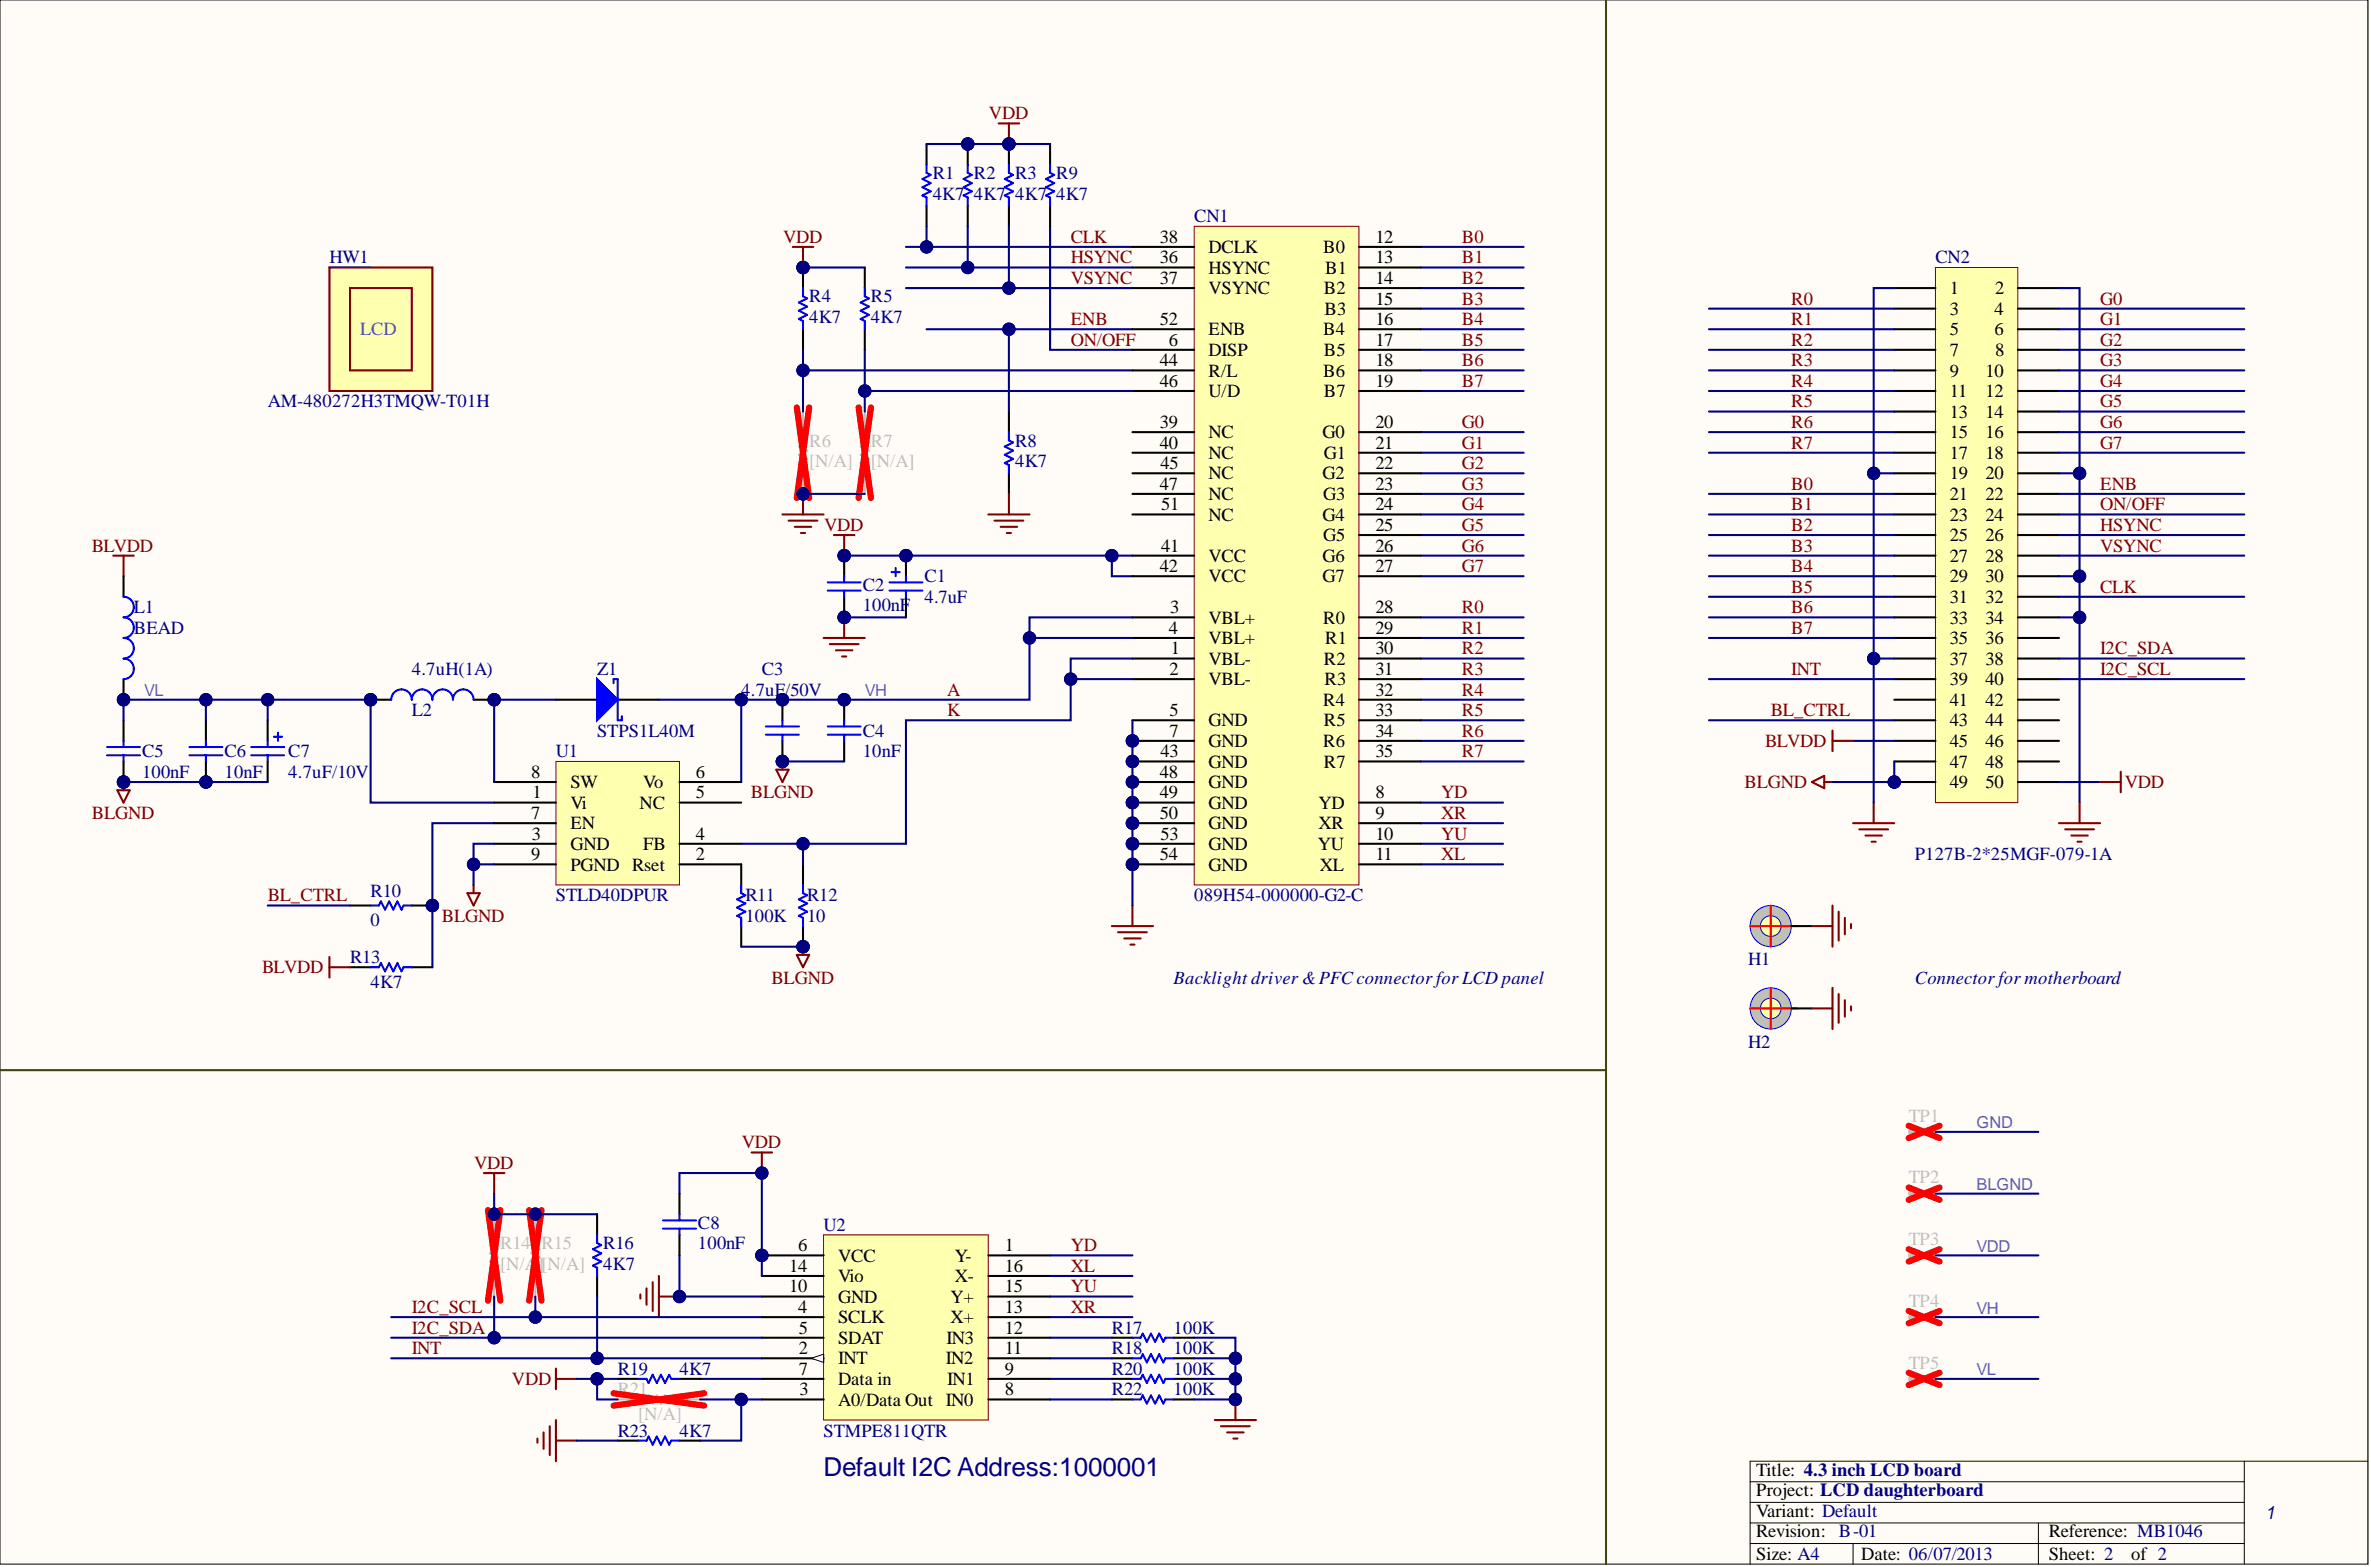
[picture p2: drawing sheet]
<svg xmlns="http://www.w3.org/2000/svg" width="292mm" height="193mm" viewBox="0 0 292 193" stroke-linecap="round" stroke-linejoin="round" font-family="sans-serif">
<defs><g id="words">
<text font-size="3.2" fill="#000080" x="101.5" y="181.8">Default I2C Address:1000001</text>
<g font-size="2.3" fill="#800000">
<text x="121.8" y="14.7">VDD</text>
<text x="96.5" y="29.9">VDD</text>
<text x="131.9" y="29.9">CLK</text>
<text x="180.1" y="29.9">B0</text>
<text x="131.9" y="32.4">HSYNC</text>
<text x="131.9" y="35">VSYNC</text>
<text x="180.1" y="32.4">B1</text>
<text x="180.1" y="35">B2</text>
<text x="131.9" y="40">ENB</text>
<text x="180.1" y="37.5">B3</text>
<text x="180.1" y="40">B4</text>
<text x="220.7" y="37.5">R0</text>
<text x="220.7" y="40">R1</text>
<text x="258.7" y="37.5">G0</text>
<text x="258.7" y="40">G1</text>
<text x="131.9" y="42.6">ON/OFF</text>
<text x="180.1" y="42.6">B5</text>
<text x="180.1" y="45.1">B6</text>
<text x="180.1" y="47.6">B7</text>
<text x="220.7" y="42.6">R2</text>
<text x="220.7" y="45.1">R3</text>
<text x="220.7" y="47.6">R4</text>
<text x="258.7" y="42.6">G2</text>
<text x="258.7" y="45.1">G3</text>
<text x="258.7" y="47.6">G4</text>
<text x="180.1" y="52.7">G0</text>
<text x="220.7" y="50.2">R5</text>
<text x="220.7" y="52.7">R6</text>
<text x="258.7" y="50.2">G5</text>
<text x="258.7" y="52.7">G6</text>
<text x="180.1" y="55.2">G1</text>
<text x="180.1" y="57.8">G2</text>
<text x="220.7" y="55.2">R7</text>
<text x="258.7" y="55.2">G7</text>
<text x="101.5" y="65.4">VDD</text>
<text x="180.1" y="60.3">G3</text>
<text x="180.1" y="62.8">G4</text>
<text x="180.1" y="65.4">G5</text>
<text x="220.7" y="60.3">B0</text>
<text x="220.7" y="62.8">B1</text>
<text x="220.7" y="65.4">B2</text>
<text x="258.7" y="60.3">ENB</text>
<text x="258.7" y="65.4">HSYNC</text>
<text x="258.7" y="62.8">ON/OFF</text>
<text x="11.3" y="67.9">BLVDD</text>
<text x="180.1" y="67.9">G6</text>
<text x="180.1" y="70.5">G7</text>
<text x="220.7" y="67.9">B3</text>
<text x="220.7" y="70.5">B4</text>
<text x="258.7" y="67.9">VSYNC</text>
<text x="180.1" y="75.5">R0</text>
<text x="220.7" y="73">B5</text>
<text x="220.7" y="75.5">B6</text>
<text x="258.7" y="73">CLK</text>
<text x="180.1" y="78.1">R1</text>
<text x="180.1" y="80.6">R2</text>
<text x="180.1" y="83.1">R3</text>
<text x="220.7" y="78.1">B7</text>
<text x="220.7" y="83.1">INT</text>
<text x="258.7" y="80.6">I2C_SDA</text>
<text x="258.7" y="83.1">I2C_SCL</text>
<text x="116.7" y="85.7">A</text>
<text x="116.7" y="88.2">K</text>
<text x="180.1" y="85.7">R4</text>
<text x="180.1" y="88.2">R5</text>
<text x="218.1" y="88.2">BL_CTRL</text>
<text x="180.1" y="90.7">R6</text>
<text x="180.1" y="93.3">R7</text>
<text x="217.5" y="92">BLVDD</text>
<text x="11.3" y="100.9">BLGND</text>
<text x="92.5" y="98.3">BLGND</text>
<text x="177.6" y="100.9">XR</text>
<text x="177.6" y="98.3">YD</text>
<text x="214.9" y="97.1">BLGND</text>
<text x="261.8" y="97.1">VDD</text>
<text x="177.6" y="103.4">YU</text>
<text x="177.6" y="105.9">XL</text>
<text x="33" y="111">BL_CTRL</text>
<text x="54.5" y="113.5">BLGND</text>
<text x="32.3" y="119.9">BLVDD</text>
<text x="95" y="121.1">BLGND</text>
<text x="58.4" y="144">VDD</text>
<text x="91.4" y="141.4">VDD</text>
<text x="131.9" y="154.1">YD</text>
<text x="50.7" y="161.7">I2C_SCL</text>
<text x="131.9" y="161.7">XR</text>
<text x="131.9" y="159.2">YU</text>
<text x="131.9" y="156.6">XL</text>
<text x="50.7" y="164.2">I2C_SDA</text>
<text x="50.7" y="166.8">INT</text>
<text x="63.1" y="170.6">VDD</text>
</g>
<g font-size="2.3" fill="#000080">
<text x="114.9" y="22">R1</text>
<text x="120" y="22">R2</text>
<text x="125.1" y="22">R3</text>
<text x="130.1" y="22">R9</text>
<text x="114.9" y="24.6">4K7</text>
<text x="120" y="24.6">4K7</text>
<text x="125.1" y="24.6">4K7</text>
<text x="130.1" y="24.6">4K7</text>
<text x="147.1" y="27.4">CN1</text>
<text x="40.6" y="32.4">HW1</text>
<text x="238.4" y="32.4">CN2</text>
<text x="99.7" y="37.2">R4</text>
<text x="99.7" y="39.8">4K7</text>
<text x="107.3" y="37.2">R5</text>
<text x="107.3" y="39.8">4K7</text>
<text x="33" y="50.2">AM-480272H3TMQW-T01H</text>
<text x="125.1" y="55">R8</text>
<text x="125.1" y="57.5">4K7</text>
<text x="113.9" y="71.7">C1</text>
<text x="16.5" y="75.5">L1</text>
<text x="106.3" y="72.7">C2</text>
<text x="106.3" y="75.3">100nF</text>
<text x="113.9" y="74.3">4.7uF</text>
<text x="16.5" y="78.1">BEAD</text>
<text x="50.7" y="83.1">4.7uH(1A)</text>
<text x="73.6" y="83.1">Z1</text>
<text x="93.9" y="83.1">C3</text>
<text x="50.7" y="88.2">L2</text>
<text x="91.3" y="85.7">4.7uF/50V</text>
<text x="17.5" y="93.3">C5</text>
<text x="17.5" y="95.8">100nF</text>
<text x="27.6" y="93.3">C6</text>
<text x="27.6" y="95.8">10nF</text>
<text x="35.5" y="93.3">C7</text>
<text x="35.5" y="95.8">4.7uF/10V</text>
<text x="68.5" y="93.3">U1</text>
<text x="73.6" y="90.7">STPS1L40M</text>
<text x="106.3" y="90.7">C4</text>
<text x="106.3" y="93.3">10nF</text>
<text x="235.9" y="105.9">P127B-2*25MGF-079-1A</text>
<text x="45.7" y="110.5">R10</text>
<text x="68.5" y="111">STLD40DPUR</text>
<text x="91.8" y="111">R11</text>
<text x="91.8" y="113.5">100K</text>
<text x="99.4" y="111">R12</text>
<text x="99.4" y="113.5">10</text>
<text x="147.1" y="111">089H54-000000-G2-C</text>
<text x="43.1" y="118.6">R13</text>
<text x="45.7" y="114">0</text>
<text x="215.4" y="118.9">H1</text>
<text x="45.7" y="121.6">4K7</text>
<text x="144.6" y="121.1">Backlight driver&amp;PFCconnector for LCD panel</text>
<text x="235.9" y="121.1">Connector for motherboard</text>
<text x="215.4" y="129">H2</text>
<text x="74.3" y="153.8">R16</text>
<text x="86" y="151.3">C8</text>
<text x="86" y="153.8">100nF</text>
<text x="101.5" y="151.6">U2</text>
<text x="74.3" y="156.4">4K7</text>
<text x="137" y="164.2">R17</text>
<text x="137" y="166.8">R18</text>
<text x="144.6" y="164.2">100K</text>
<text x="144.6" y="166.8">100K</text>
<text x="76.1" y="169.3">R19</text>
<text x="83.7" y="169.3">4K7</text>
<text x="137" y="169.3">R20</text>
<text x="137" y="171.8">R22</text>
<text x="144.6" y="169.3">100K</text>
<text x="144.6" y="171.8">100K</text>
<text x="76.1" y="176.9">R23</text>
<text x="83.7" y="176.9">4K7</text>
<text x="101.5" y="176.9">STMPE811QTR</text>
<text x="279" y="187">1</text>
</g>
<g font-size="2.3">
<text x="142.9" y="29.9">38</text>
<text x="169.4" y="29.9">12</text>
<text x="142.9" y="32.4">36</text>
<text x="142.9" y="35">37</text>
<text x="148.9" y="31.2">DCLK</text>
<text x="148.9" y="33.7">HSYNC</text>
<text x="163" y="31.2">B0</text>
<text x="163.3" y="33.7">B1</text>
<text x="169.4" y="32.4">13</text>
<text x="169.4" y="35">14</text>
<text x="142.9" y="40">52</text>
<text x="148.9" y="36.2">VSYNC</text>
<text x="148.9" y="41.3">ENB</text>
<text x="163" y="41.3">B4</text>
<text x="163.1" y="36.2">B2</text>
<text x="163.2" y="38.8">B3</text>
<text x="169.4" y="37.5">15</text>
<text x="169.4" y="40">16</text>
<text x="240.2" y="36.2">1</text>
<text x="240.2" y="38.8">3</text>
<text x="240.2" y="41.3">5</text>
<text x="245.7" y="38.8">4</text>
<text x="245.7" y="41.3">6</text>
<text x="245.8" y="36.2">2</text>
<text x="142.9" y="47.6">46</text>
<text x="142.9" y="45.1">44</text>
<text x="144" y="42.6">6</text>
<text x="148.9" y="43.8">DISP</text>
<text x="148.9" y="46.4">R/L</text>
<text x="163" y="46.4">B6</text>
<text x="163.1" y="43.8">B5</text>
<text x="169.4" y="42.6">17</text>
<text x="169.4" y="45.1">18</text>
<text x="169.4" y="47.6">19</text>
<text x="240.2" y="43.8">7</text>
<text x="240.2" y="46.4">9</text>
<text x="244.6" y="46.4">10</text>
<text x="245.8" y="43.8">8</text>
<text x="142.9" y="52.7">39</text>
<text x="148.9" y="48.9">U/D</text>
<text x="148.9" y="54">NC</text>
<text x="162.9" y="54">G0</text>
<text x="163.1" y="48.9">B7</text>
<text x="169.4" y="52.7">20</text>
<text x="240.2" y="48.9">11</text>
<text x="240.2" y="51.4">13</text>
<text x="240.2" y="54">15</text>
<text x="244.6" y="48.9">12</text>
<text x="244.6" y="51.4">14</text>
<text x="244.6" y="54">16</text>
<text x="142.9" y="55.2">40</text>
<text x="143" y="57.8">45</text>
<text x="148.9" y="59">NC</text>
<text x="148.9" y="56.5">NC</text>
<text x="162.9" y="59">G2</text>
<text x="163.1" y="56.5">G1</text>
<text x="169.4" y="55.2">21</text>
<text x="169.4" y="57.8">22</text>
<text x="240.2" y="56.5">17</text>
<text x="240.2" y="59">19</text>
<text x="244.6" y="56.5">18</text>
<text x="244.6" y="59">20</text>
<text x="142.9" y="60.3">47</text>
<text x="143.1" y="62.8">51</text>
<text x="148.9" y="61.6">NC</text>
<text x="148.9" y="64.1">NC</text>
<text x="162.9" y="64.1">G4</text>
<text x="163" y="61.6">G3</text>
<text x="169.4" y="60.3">23</text>
<text x="169.4" y="62.8">24</text>
<text x="169.4" y="65.4">25</text>
<text x="240.2" y="61.6">21</text>
<text x="240.2" y="64.1">23</text>
<text x="244.6" y="61.6">22</text>
<text x="244.6" y="64.1">24</text>
<text x="142.9" y="70.5">42</text>
<text x="143.1" y="67.9">41</text>
<text x="148.9" y="71.7">VCC</text>
<text x="148.9" y="69.2">VCC</text>
<text x="162.9" y="69.2">G6</text>
<text x="162.9" y="71.7">G7</text>
<text x="163" y="66.6">G5</text>
<text x="169.4" y="67.9">26</text>
<text x="169.4" y="70.5">27</text>
<text x="240.2" y="66.6">25</text>
<text x="240.2" y="69.2">27</text>
<text x="240.2" y="71.7">29</text>
<text x="244.6" y="66.6">26</text>
<text x="244.6" y="69.2">28</text>
<text x="244.6" y="71.7">30</text>
<text x="144.2" y="75.5">3</text>
<text x="148.9" y="76.8">VBL+</text>
<text x="163" y="76.8">R0</text>
<text x="169.4" y="75.5">28</text>
<text x="240.2" y="74.3">31</text>
<text x="240.2" y="76.8">33</text>
<text x="244.6" y="74.3">32</text>
<text x="244.6" y="76.8">34</text>
<text x="144" y="78.1">4</text>
<text x="144.1" y="83.1">2</text>
<text x="144.2" y="80.6">1</text>
<text x="148.9" y="81.9">VBL-</text>
<text x="148.9" y="79.3">VBL+</text>
<text x="163.1" y="81.9">R2</text>
<text x="163.3" y="79.3">R1</text>
<text x="169.4" y="78.1">29</text>
<text x="169.4" y="80.6">30</text>
<text x="169.4" y="83.1">31</text>
<text x="240.2" y="79.3">35</text>
<text x="240.2" y="81.9">37</text>
<text x="244.6" y="79.3">36</text>
<text x="244.6" y="81.9">38</text>
<text x="144.1" y="88.2">5</text>
<text x="148.9" y="84.4">VBL-</text>
<text x="148.9" y="89.5">GND</text>
<text x="163" y="86.9">R4</text>
<text x="163.1" y="89.5">R5</text>
<text x="163.2" y="84.4">R3</text>
<text x="169.4" y="85.7">32</text>
<text x="169.4" y="88.2">33</text>
<text x="240.2" y="84.4">39</text>
<text x="240.2" y="86.9">41</text>
<text x="240.2" y="89.5">43</text>
<text x="244.6" y="84.4">40</text>
<text x="244.6" y="86.9">42</text>
<text x="244.6" y="89.5">44</text>
<text x="65.4" y="95.8">8</text>
<text x="85.7" y="95.8">6</text>
<text x="142.9" y="95.8">48</text>
<text x="143" y="93.3">43</text>
<text x="144.1" y="90.7">7</text>
<text x="148.9" y="94.5">GND</text>
<text x="148.9" y="92">GND</text>
<text x="163" y="92">R6</text>
<text x="163.1" y="94.5">R7</text>
<text x="169.4" y="90.7">34</text>
<text x="169.4" y="93.3">35</text>
<text x="240.2" y="92">45</text>
<text x="240.2" y="94.5">47</text>
<text x="244.6" y="92">46</text>
<text x="244.6" y="94.5">48</text>
<text x="65.4" y="100.9">7</text>
<text x="65.6" y="98.3">1</text>
<text x="70.3" y="99.6">Vi</text>
<text x="70.3" y="97.1">SW</text>
<text x="78.8" y="99.6">NC</text>
<text x="79.2" y="97.1">Vo</text>
<text x="85.7" y="98.3">5</text>
<text x="142.9" y="98.3">49</text>
<text x="142.9" y="100.9">50</text>
<text x="148.9" y="97.1">GND</text>
<text x="148.9" y="99.6">GND</text>
<text x="162.4" y="99.6">YD</text>
<text x="169.4" y="98.3">8</text>
<text x="169.4" y="100.9">9</text>
<text x="240.2" y="97.1">49</text>
<text x="244.6" y="97.1">50</text>
<text x="65.4" y="105.9">9</text>
<text x="65.5" y="103.4">3</text>
<text x="70.3" y="104.7">GND</text>
<text x="70.3" y="102.1">EN</text>
<text x="70.3" y="107.2">PGND Rset</text>
<text x="79.2" y="104.7">FB</text>
<text x="85.7" y="105.9">2</text>
<text x="85.7" y="103.4">4</text>
<text x="142.9" y="105.9">54</text>
<text x="143" y="103.4">53</text>
<text x="148.9" y="102.1">GND</text>
<text x="148.9" y="104.7">GND</text>
<text x="148.9" y="107.2">GND</text>
<text x="162.3" y="104.7">YU</text>
<text x="162.4" y="102.1">XR</text>
<text x="162.6" y="107.2">XL</text>
<text x="169.4" y="103.4">10</text>
<text x="169.4" y="105.9">11</text>
<text x="98.3" y="154.1">6</text>
<text x="103.2" y="155.4">VCC</text>
<text x="117.6" y="155.4">Y-</text>
<text x="123.8" y="154.1">1</text>
<text x="97.2" y="159.2">10</text>
<text x="97.2" y="156.6">14</text>
<text x="98.3" y="161.7">4</text>
<text x="103.2" y="160.4">GND</text>
<text x="103.2" y="157.9">Vio</text>
<text x="117.1" y="160.4">Y+</text>
<text x="117.6" y="157.9">X-</text>
<text x="123.8" y="161.7">13</text>
<text x="123.8" y="159.2">15</text>
<text x="123.8" y="156.6">16</text>
<text x="98.4" y="166.8">2</text>
<text x="98.4" y="164.2">5</text>
<text x="103.2" y="163">SCLK</text>
<text x="103.2" y="165.5">SDAT</text>
<text x="116.6" y="165.5">IN3</text>
<text x="117.1" y="163">X+</text>
<text x="123.8" y="166.8">11</text>
<text x="123.8" y="164.2">12</text>
<text x="98.4" y="169.3">7</text>
<text x="98.5" y="171.8">3</text>
<text x="103.2" y="168">INT</text>
<text x="103.2" y="173.1">A0/Data Out IN0</text>
<text x="103.2" y="170.6">Data in</text>
<text x="116.5" y="168">IN2</text>
<text x="116.7" y="170.6">IN1</text>
<text x="123.8" y="171.8">8</text>
<text x="123.8" y="169.3">9</text>
<text x="216.4" y="181.7">Title: 4.3 inch LCD board</text>
<text x="216.4" y="184.3">Project: LCD daughterboard</text>
<text x="216.4" y="189.3">Revision: B-01</text>
<text x="216.4" y="186.8">Variant: Default</text>
<text x="252.4" y="189.3">Reference: MB1046</text>
<text x="216.4" y="192.1">Size: A4</text>
<text x="229.3" y="192.1">Date: 06/07/2013</text>
<text x="252.4" y="192.1">Sheet: 2</text>
<text x="262.5" y="192.1">of 2</text>
</g>
<text font-size="2.3" fill="#009cca" x="44.4" y="41.3">LCD</text>
<g font-size="2.3" fill="#bfbebc">
<text x="99.7" y="55">R6</text>
<text x="99.7" y="57.5">[N/A]</text>
<text x="107.3" y="55">R7</text>
<text x="107.3" y="57.5">[N/A]</text>
<text x="235.1" y="138.1">TP1</text>
<text x="235.1" y="145.7">TP2</text>
<text x="61.6" y="153.8">R14 R15</text>
<text x="235.1" y="153.3">TP3</text>
<text x="61.6" y="156.4">[N/A][N/A]</text>
<text x="235.1" y="160.9">TP4</text>
<text x="76.1" y="171.8">R21</text>
<text x="235.1" y="168.5">TP5</text>
<text x="78.6" y="174.9">[N/A]</text>
</g>
<g font-size="2" fill="#8a20db">
<text x="17.8" y="85.7">VL</text>
<text x="106.5" y="85.7">VH</text>
<text x="243.5" y="139">GND</text>
<text x="243.5" y="146.6">BLGND</text>
<text x="243.5" y="154.2">VDD</text>
<text x="243.5" y="161.8">VH</text>
<text x="243.5" y="169.4">VL</text>
</g>
</g></defs>
<path d="M0 0h291.7v192.6h-291.7z" fill-rule="evenodd" fill="#fffcf8"/>
<path d="M0 0h291.7v192.6h-291.7z" fill="none" stroke="#000" stroke-width=".12"/>
<path d="M0 0h291.7v192.6h-291.7z" fill-rule="evenodd" fill="#fffcf8"/>
<path d="M0 0h291.7v192.6h-291.7zM276.5 179.9v12.7M291.7 179.9h-76.1v12.7M215.6 182.5h60.9M215.6 185h60.9M215.6 190.1h60.9M215.6 187.5h60.9M228.3 190.1v2.5M251.1 187.5v5.1" fill="none" stroke="#000" stroke-width=".12"/>
<path d="M197.9 0v192.6M0 131.8h197.9" fill="none" stroke="#3f4511" stroke-width=".25"/>
<circle cx="233.4" cy="96.3" r=".76" fill="#000080"/>
<circle cx="233.4" cy="96.3" r=".76" fill="none" stroke="#000080" stroke-width=".12"/>
<path d="M238.4 32.9h10.2v65.9h-10.2z" fill-rule="evenodd" fill="#ffffb0"/>
<path d="M238.4 32.9h10.2v65.9h-10.2z" fill="none" stroke="#800000" stroke-width=".12"/>
<g fill="none" stroke="#000" stroke-width=".25">
<path d="M233.4 35.5h5M233.4 38h5M248.6 35.5h5.1M248.6 38h5.1M233.4 40.5h5M233.4 43.1h5M233.4 45.6h5M233.4 48.1h5M233.4 50.7h5M233.4 53.2h5M233.4 55.8h5M233.4 58.3h5"/>
<path d="M248.6 40.5h5.1M248.6 43.1h5.1M248.6 45.6h5.1M248.6 48.1h5.1M248.6 50.7h5.1M248.6 53.2h5.1M248.6 55.8h5.1M248.6 58.3h5.1M233.4 60.8h5M233.4 63.4h5M233.4 65.9h5M233.4 68.4h5"/>
<path d="M233.4 71h5M233.4 73.5h5M233.4 76h5M233.4 78.6h5M248.6 60.8h5.1M248.6 63.4h5.1M248.6 65.9h5.1M248.6 68.4h5.1M248.6 71h5.1M248.6 73.5h5.1M248.6 76h5.1M248.6 78.6h5.1"/>
<path d="M233.4 81.1h5M233.4 83.6h5M233.4 86.2h5M233.4 88.7h5M233.4 91.2h5M233.4 93.8h5M233.4 96.3h5M248.6 81.1h5.1M248.6 83.6h5.1M248.6 86.2h5.1M248.6 88.7h5.1M248.6 91.2h5.1"/>
<path d="M248.6 93.8h5.1"/>
</g>
<circle cx="233.4" cy="96.3" r=".76" fill="#000080"/>
<circle cx="233.4" cy="96.3" r=".76" fill="none" stroke="#000080" stroke-width=".12"/>
<path d="M248.6 96.3h5.1" fill="none" stroke="#000" stroke-width=".25"/>
<path d="M210.5 38h22.9M210.5 40.5h22.9M210.5 43.1h22.9M210.5 45.6h22.9M210.5 48.1h22.9M210.5 50.7h22.9M210.5 53.2h22.9M210.5 55.8h22.9M230.8 58.3h2.6" fill="none" stroke="#000080" stroke-width=".25"/>
<circle cx="230.8" cy="58.3" r=".76" fill="#000080"/>
<circle cx="230.8" cy="58.3" r=".76" fill="none" stroke="#000080" stroke-width=".12"/>
<path d="M210.5 60.8h22.9M210.5 63.4h22.9M210.5 65.9h22.9M210.5 68.4h22.9M210.5 71h22.9M210.5 73.5h22.9M210.5 76h22.9M210.5 78.6h22.9M230.8 81.1h2.6" fill="none" stroke="#000080" stroke-width=".25"/>
<circle cx="230.8" cy="81.1" r=".76" fill="#000080"/>
<circle cx="230.8" cy="81.1" r=".76" fill="none" stroke="#000080" stroke-width=".12"/>
<path d="M253.7 35.5h2.5v63.3" fill="none" stroke="#000080" stroke-width=".25"/>
<circle cx="256.2" cy="76" r=".76" fill="#000080"/>
<circle cx="256.2" cy="76" r=".76" fill="none" stroke="#000080" stroke-width=".12"/>
<circle cx="256.2" cy="71" r=".76" fill="#000080"/>
<circle cx="256.2" cy="71" r=".76" fill="none" stroke="#000080" stroke-width=".12"/>
<circle cx="256.2" cy="58.3" r=".76" fill="#000080"/>
<circle cx="256.2" cy="58.3" r=".76" fill="none" stroke="#000080" stroke-width=".12"/>
<path d="M253.7 38h22.8M253.7 40.5h22.8M253.7 43.1h22.8M253.7 45.6h22.8M253.7 48.1h22.8M253.7 50.7h22.8M253.7 53.2h22.8M253.7 55.8h22.8M253.7 58.3h2.5" fill="none" stroke="#000080" stroke-width=".25"/>
<circle cx="256.2" cy="58.3" r=".76" fill="#000080"/>
<circle cx="256.2" cy="58.3" r=".76" fill="none" stroke="#000080" stroke-width=".12"/>
<path d="M253.7 60.8h22.8M253.7 65.9h22.8M253.7 68.4h22.8M253.7 71h2.5" fill="none" stroke="#000080" stroke-width=".25"/>
<circle cx="256.2" cy="71" r=".76" fill="#000080"/>
<circle cx="256.2" cy="71" r=".76" fill="none" stroke="#000080" stroke-width=".12"/>
<path d="M253.7 73.5h22.8M253.7 76h2.5" fill="none" stroke="#000080" stroke-width=".25"/>
<circle cx="256.2" cy="76" r=".76" fill="#000080"/>
<circle cx="256.2" cy="76" r=".76" fill="none" stroke="#000080" stroke-width=".12"/>
<path d="M233.4 35.5h-2.6v63.3M210.5 88.7h22.9M253.7 81.1h22.8M253.7 83.6h22.8M253.7 96.3h5" fill="none" stroke="#000080" stroke-width=".25"/>
<path d="M230.8 98.8v2.6M258.7 96.3h2.6M261.3 95v2.6M228.3 101.4h5.1M229.1 102.1h3.5M229.8 102.9h2M230.6 103.7h.5" fill="none" stroke="#800000" stroke-width=".25"/>
<circle cx="230.8" cy="58.3" r=".76" fill="#000080"/>
<circle cx="230.8" cy="58.3" r=".76" fill="none" stroke="#000080" stroke-width=".12"/>
<circle cx="230.8" cy="81.1" r=".76" fill="#000080"/>
<circle cx="230.8" cy="81.1" r=".76" fill="none" stroke="#000080" stroke-width=".12"/>
<path d="M256.2 98.8v2.6M253.7 101.4h5M254.4 102.1h3.6M255.2 102.9h2M255.9 103.7h.6" fill="none" stroke="#800000" stroke-width=".25"/>
<g fill="none" stroke="#000080" stroke-width=".25">
<path d="M175 30.4h12.7M175 32.9h12.7M175 35.5h12.7M175 38h12.7M175 40.5h12.7M175 43.1h12.7M175 45.6h12.7M175 48.1h12.7M175 53.2h12.7M175 55.8h12.7M175 58.3h12.7M175 60.8h12.7"/>
<path d="M175 63.4h12.7M175 65.9h12.7M175 68.4h12.7M175 71h12.7M175 76h12.7M175 78.6h12.7M175 91.2h12.7M175 81.1h12.7M175 83.6h12.7M175 86.2h12.7M175 88.7h12.7M175 93.8h12.7"/>
<path d="M228.3 91.2h5.1"/>
</g>
<circle cx="93.9" cy="154.6" r=".76" fill="#000080"/>
<circle cx="93.9" cy="154.6" r=".76" fill="none" stroke="#000080" stroke-width=".12"/>
<path d="M101.5 152.1h20.3v22.8h-20.3z" fill-rule="evenodd" fill="#ffffb0"/>
<path d="M101.5 152.1h20.3v22.8h-20.3z" fill="none" stroke="#800000" stroke-width=".12"/>
<path d="M121.8 154.6h7.6M93.9 167.3h7.6" fill="none" stroke="#000" stroke-width=".25"/>
<path d="M99.9 167.3l1.6-.5v1z" fill="#f8fcff"/>
<path d="M99.9 167.3l1.6-.5v1z" fill="none" stroke="#000" stroke-width=".12"/>
<path d="M93.9 154.6h7.6M93.9 172.3h7.6M93.9 162.2h7.6M93.9 164.7h7.6" fill="none" stroke="#000" stroke-width=".25"/>
<circle cx="93.9" cy="154.6" r=".76" fill="#000080"/>
<circle cx="93.9" cy="154.6" r=".76" fill="none" stroke="#000080" stroke-width=".12"/>
<path d="M93.9 159.7h7.6M93.9 157.1h7.6M121.8 159.7h7.6M121.8 157.1h7.6M93.9 169.8h7.6M121.8 169.8h7.6M121.8 172.3h7.6M121.8 167.3h7.6M121.8 164.7h7.6M121.8 162.2h7.6" fill="none" stroke="#000" stroke-width=".25"/>
<path d="M78.9 159.4v.5M79.6 158.7v2M80.4 157.9v3.5M81.2 157.1v5.1M81.2 159.7h2.5M66.2 177.2v.5M67 176.4v2M67.7 175.6v3.6M68.5 174.9v5M68.5 177.4h2.5" fill="none" stroke="#800000" stroke-width=".25"/>
<circle cx="83.7" cy="159.7" r=".76" fill="#000080"/>
<circle cx="83.7" cy="159.7" r=".76" fill="none" stroke="#000080" stroke-width=".12"/>
<path d="M83.7 154.6v5.1h10.2" fill="none" stroke="#000080" stroke-width=".25"/>
<circle cx="83.7" cy="159.7" r=".76" fill="#000080"/>
<circle cx="83.7" cy="159.7" r=".76" fill="none" stroke="#000080" stroke-width=".12"/>
<path d="M48.2 162.2h45.7" fill="none" stroke="#000080" stroke-width=".25"/>
<circle cx="66" cy="162.2" r=".76" fill="#000080"/>
<circle cx="66" cy="162.2" r=".76" fill="none" stroke="#000080" stroke-width=".12"/>
<path d="M48.2 164.7h45.7" fill="none" stroke="#000080" stroke-width=".25"/>
<circle cx="60.9" cy="164.7" r=".76" fill="#000080"/>
<circle cx="60.9" cy="164.7" r=".76" fill="none" stroke="#000080" stroke-width=".12"/>
<path d="M129.4 169.8h7.6" fill="none" stroke="#000080" stroke-width=".25"/>
<path d="M149.7 174.9h5M150.4 175.6h3.6M151.2 176.4h2M151.9 177.2h.5M152.2 172.3v2.6" fill="none" stroke="#800000" stroke-width=".25"/>
<circle cx="152.2" cy="172.3" r=".76" fill="#000080"/>
<circle cx="152.2" cy="172.3" r=".76" fill="none" stroke="#000080" stroke-width=".12"/>
<path d="M83.7 147v-2.5h10.2v12.6M129.4 154.6h10.1M129.4 157.1h10.1M129.4 159.7h10.1M86.2 169.8h7.7M129.4 162.2h10.1" fill="none" stroke="#000080" stroke-width=".25"/>
<circle cx="93.9" cy="154.6" r=".76" fill="#000080"/>
<circle cx="93.9" cy="154.6" r=".76" fill="none" stroke="#000080" stroke-width=".12"/>
<circle cx="93.9" cy="144.5" r=".76" fill="#000080"/>
<circle cx="93.9" cy="144.5" r=".76" fill="none" stroke="#000080" stroke-width=".12"/>
<path d="M92.6 141.9h2.5M93.9 141.9v2.6M68.5 168.5v2.6M68.5 169.8h2.5" fill="none" stroke="#800000" stroke-width=".25"/>
<circle cx="93.9" cy="144.5" r=".76" fill="#000080"/>
<circle cx="93.9" cy="144.5" r=".76" fill="none" stroke="#000080" stroke-width=".12"/>
<circle cx="60.9" cy="149.5" r=".76" fill="#000080"/>
<circle cx="60.9" cy="149.5" r=".76" fill="none" stroke="#000080" stroke-width=".12"/>
<path d="M60.9 149.5v2.6" fill="none" stroke="#bfbebc" stroke-width=".25"/>
<circle cx="60.9" cy="149.5" r=".76" fill="#000080"/>
<circle cx="60.9" cy="149.5" r=".76" fill="none" stroke="#000080" stroke-width=".12"/>
<path d="M60.9 152.1v1l-.5 .2 1 .5-1 .5 1 .6-1 .5 1 .5-.5 .2v3.6" fill="none" stroke="#bfbebc" stroke-width=".25"/>
<path d="M60.1 149l1.5 11.2M61.6 149l-1.5 11.2" fill="none" stroke="#f00" stroke-width=".76"/>
<circle cx="66" cy="149.5" r=".76" fill="#000080"/>
<circle cx="66" cy="149.5" r=".76" fill="none" stroke="#000080" stroke-width=".12"/>
<path d="M66 149.5v2.6" fill="none" stroke="#bfbebc" stroke-width=".25"/>
<circle cx="66" cy="149.5" r=".76" fill="#000080"/>
<circle cx="66" cy="149.5" r=".76" fill="none" stroke="#000080" stroke-width=".12"/>
<path d="M66 152.1v1l-.6 .2 1.1 .5-1.1 .5 1.1 .6-1.1 .5 1.1 .5-.5 .2v3.6" fill="none" stroke="#bfbebc" stroke-width=".25"/>
<path d="M65.2 149l1.5 11.2M66.7 149l-1.5 11.2" fill="none" stroke="#f00" stroke-width=".76"/>
<path d="M59.6 144.5h2.5M60.9 144.5v2.5" fill="none" stroke="#800000" stroke-width=".25"/>
<path d="M60.9 159.7v5" fill="none" stroke="#000080" stroke-width=".25"/>
<circle cx="60.9" cy="164.7" r=".76" fill="#000080"/>
<circle cx="60.9" cy="164.7" r=".76" fill="none" stroke="#000080" stroke-width=".12"/>
<path d="M66 159.7v2.5" fill="none" stroke="#000080" stroke-width=".25"/>
<circle cx="66" cy="162.2" r=".76" fill="#000080"/>
<circle cx="66" cy="162.2" r=".76" fill="none" stroke="#000080" stroke-width=".12"/>
<path d="M48.2 167.3h45.7" fill="none" stroke="#000080" stroke-width=".25"/>
<circle cx="73.6" cy="167.3" r=".76" fill="#000080"/>
<circle cx="73.6" cy="167.3" r=".76" fill="none" stroke="#000080" stroke-width=".12"/>
<path d="M83.7 147v2.5M83.7 152.1v2.5M137 169.8h2.5M137 164.7h2.5M137 167.3h2.5M137 172.3h2.5M144.6 169.8h2.5M144.6 164.7h2.5M144.6 167.3h2.5M144.6 172.3h2.5" fill="none" stroke="#000" stroke-width=".25"/>
<path d="M81.7 151.3h4M81.7 150.3h4M83.7 149.5v.8M83.7 151.3v.8M139.5 169.8h1l.3-.5 .5 1 .5-1 .5 1 .5-1 .5 1 .3-.5h1M139.5 164.7h1l.3-.5 .5 1 .5-1 .5 1 .5-1 .5 1 .3-.5h1M139.5 167.3h1l.3-.5 .5 1 .5-1 .5 1 .5-1 .5 1 .3-.5h1M139.5 172.3h1l.3-.5 .5 1 .5-1 .5 1 .5-1 .5 1 .3-.5h1" fill="none" stroke="#00f" stroke-width=".25"/>
<path d="M129.4 164.7h7.6M129.4 167.3h7.6M129.4 172.3h7.6M147.1 164.7h5.1v5.1h-5.1" fill="none" stroke="#000080" stroke-width=".25"/>
<circle cx="152.2" cy="167.3" r=".76" fill="#000080"/>
<circle cx="152.2" cy="167.3" r=".76" fill="none" stroke="#000080" stroke-width=".12"/>
<circle cx="152.2" cy="169.8" r=".76" fill="#000080"/>
<circle cx="152.2" cy="169.8" r=".76" fill="none" stroke="#000080" stroke-width=".12"/>
<path d="M147.1 167.3h5.1" fill="none" stroke="#000080" stroke-width=".25"/>
<circle cx="152.2" cy="167.3" r=".76" fill="#000080"/>
<circle cx="152.2" cy="167.3" r=".76" fill="none" stroke="#000080" stroke-width=".12"/>
<path d="M152.2 169.8v2.5h-5.1" fill="none" stroke="#000080" stroke-width=".25"/>
<circle cx="152.2" cy="169.8" r=".76" fill="#000080"/>
<circle cx="152.2" cy="169.8" r=".76" fill="none" stroke="#000080" stroke-width=".12"/>
<circle cx="152.2" cy="172.3" r=".76" fill="#000080"/>
<circle cx="152.2" cy="172.3" r=".76" fill="none" stroke="#000080" stroke-width=".12"/>
<path d="M111.6 32.9h27.9M175 98.8h10.2M210.5 83.6h22.9M175 101.4h10.2M175 103.9h10.2M175 106.4h10.2" fill="none" stroke="#000080" stroke-width=".25"/>
<circle cx="119.2" cy="32.9" r=".76" fill="#000080"/>
<circle cx="119.2" cy="32.9" r=".76" fill="none" stroke="#000080" stroke-width=".12"/>
<path d="M111.6 35.5h27.9" fill="none" stroke="#000080" stroke-width=".25"/>
<circle cx="124.3" cy="35.5" r=".76" fill="#000080"/>
<circle cx="124.3" cy="35.5" r=".76" fill="none" stroke="#000080" stroke-width=".12"/>
<path d="M111.6 30.4h27.9" fill="none" stroke="#000080" stroke-width=".25"/>
<circle cx="114.1" cy="30.4" r=".76" fill="#000080"/>
<circle cx="114.1" cy="30.4" r=".76" fill="none" stroke="#000080" stroke-width=".12"/>
<path d="M114.1 40.5h25.4" fill="none" stroke="#000080" stroke-width=".25"/>
<circle cx="124.3" cy="40.5" r=".76" fill="#000080"/>
<circle cx="124.3" cy="40.5" r=".76" fill="none" stroke="#000080" stroke-width=".12"/>
<path d="M129.4 27.9v15.2h10.1" fill="none" stroke="#000080" stroke-width=".25"/>
<path d="M106.5 32.9v2.6M106.5 40.5v2.6M76.1 169.8h2.5M83.7 169.8h2.5" fill="none" stroke="#000" stroke-width=".25"/>
<path d="M106.5 35.5v1l.5 .2-1 .5 1 .6-1 .5 1 .5-1 .5 .5 .2v1M78.6 169.8h1l.3 .5 .5-1 .5 1 .5-1 .5 1 .5-1 .3 .5h1" fill="none" stroke="#00f" stroke-width=".25"/>
<circle cx="98.9" cy="32.9" r=".76" fill="#000080"/>
<circle cx="98.9" cy="32.9" r=".76" fill="none" stroke="#000080" stroke-width=".12"/>
<path d="M98.9 32.9v2.6M98.9 40.5v2.6" fill="none" stroke="#000" stroke-width=".25"/>
<circle cx="98.9" cy="32.9" r=".76" fill="#000080"/>
<circle cx="98.9" cy="32.9" r=".76" fill="none" stroke="#000080" stroke-width=".12"/>
<path d="M98.9 35.5v1l.5 .2-1 .5 1 .6-1 .5 1 .5-1 .5 .5 .2v1" fill="none" stroke="#00f" stroke-width=".25"/>
<path d="M97.7 30.4h2.5M98.9 30.4v2.5" fill="none" stroke="#800000" stroke-width=".25"/>
<circle cx="98.9" cy="32.9" r=".76" fill="#000080"/>
<circle cx="98.9" cy="32.9" r=".76" fill="none" stroke="#000080" stroke-width=".12"/>
<path d="M106.5 50.7v3.5l.5 .3-1 .5 1 .5-1 .5 1 .5-1 .5 .5 .3v3.5" fill="none" stroke="#bfbebc" stroke-width=".25"/>
<path d="M105.8 50.2l1.5 11.1M107.3 50.2l-1.5 11.1" fill="none" stroke="#f00" stroke-width=".76"/>
<circle cx="98.9" cy="60.8" r=".76" fill="#000080"/>
<circle cx="98.9" cy="60.8" r=".76" fill="none" stroke="#000080" stroke-width=".12"/>
<path d="M98.9 58.3v2.5" fill="none" stroke="#bfbebc" stroke-width=".25"/>
<circle cx="98.9" cy="60.8" r=".76" fill="#000080"/>
<circle cx="98.9" cy="60.8" r=".76" fill="none" stroke="#000080" stroke-width=".12"/>
<path d="M98.9 50.7v3.5l.5 .3-1 .5 1 .5-1 .5 1 .5-1 .5 .5 .3v1" fill="none" stroke="#bfbebc" stroke-width=".25"/>
<path d="M98.2 50.2l1.5 11.1M99.7 50.2l-1.5 11.1" fill="none" stroke="#f00" stroke-width=".76"/>
<path d="M96.4 63.4h5.1M97.2 64.1h3.5M97.9 64.9h2M98.7 65.6h.5M98.9 60.8v2.6" fill="none" stroke="#800000" stroke-width=".25"/>
<circle cx="98.9" cy="60.8" r=".76" fill="#000080"/>
<circle cx="98.9" cy="60.8" r=".76" fill="none" stroke="#000080" stroke-width=".12"/>
<path d="M98.9 45.6h40.6" fill="none" stroke="#000080" stroke-width=".25"/>
<circle cx="98.9" cy="45.6" r=".76" fill="#000080"/>
<circle cx="98.9" cy="45.6" r=".76" fill="none" stroke="#000080" stroke-width=".12"/>
<path d="M102.7 65.9h2.6M104 65.9v2.5" fill="none" stroke="#800000" stroke-width=".25"/>
<circle cx="104" cy="68.4" r=".76" fill="#000080"/>
<circle cx="104" cy="68.4" r=".76" fill="none" stroke="#000080" stroke-width=".12"/>
<path d="M101.5 78.6h5M102.2 79.3h3.6M104 76v2.6M103 80.1h2M103.7 80.8h.6" fill="none" stroke="#800000" stroke-width=".25"/>
<circle cx="104" cy="76" r=".76" fill="#000080"/>
<circle cx="104" cy="76" r=".76" fill="none" stroke="#000080" stroke-width=".12"/>
<circle cx="111.6" cy="68.4" r=".76" fill="#000080"/>
<circle cx="111.6" cy="68.4" r=".76" fill="none" stroke="#000080" stroke-width=".12"/>
<path d="M111.6 68.4v2.6" fill="none" stroke="#000" stroke-width=".25"/>
<circle cx="111.6" cy="68.4" r=".76" fill="#000080"/>
<circle cx="111.6" cy="68.4" r=".76" fill="none" stroke="#000080" stroke-width=".12"/>
<path d="M111.6 73.5v2.5" fill="none" stroke="#000" stroke-width=".25"/>
<path d="M109.6 71.7h4M109.6 72.7h4M109.8 70.5h1M110.3 69.9v1.1M111.6 71v.7M111.6 72.7v.8" fill="none" stroke="#00f" stroke-width=".25"/>
<circle cx="104" cy="76" r=".76" fill="#000080"/>
<circle cx="104" cy="76" r=".76" fill="none" stroke="#000080" stroke-width=".12"/>
<circle cx="104" cy="68.4" r=".76" fill="#000080"/>
<circle cx="104" cy="68.4" r=".76" fill="none" stroke="#000080" stroke-width=".12"/>
<path d="M104 73.5v2.5" fill="none" stroke="#000" stroke-width=".25"/>
<circle cx="104" cy="76" r=".76" fill="#000080"/>
<circle cx="104" cy="76" r=".76" fill="none" stroke="#000080" stroke-width=".12"/>
<path d="M104 68.4v2.6" fill="none" stroke="#000" stroke-width=".25"/>
<circle cx="104" cy="68.4" r=".76" fill="#000080"/>
<circle cx="104" cy="68.4" r=".76" fill="none" stroke="#000080" stroke-width=".12"/>
<path d="M102 71.7h4M102 72.7h4M104 71v.7M104 72.7v.8" fill="none" stroke="#00f" stroke-width=".25"/>
<path d="M104 76h7.6" fill="none" stroke="#000080" stroke-width=".25"/>
<circle cx="104" cy="76" r=".76" fill="#000080"/>
<circle cx="104" cy="76" r=".76" fill="none" stroke="#000080" stroke-width=".12"/>
<path d="M104 68.4h35.5" fill="none" stroke="#000080" stroke-width=".25"/>
<circle cx="137" cy="68.4" r=".76" fill="#000080"/>
<circle cx="137" cy="68.4" r=".76" fill="none" stroke="#000080" stroke-width=".12"/>
<circle cx="111.6" cy="68.4" r=".76" fill="#000080"/>
<circle cx="111.6" cy="68.4" r=".76" fill="none" stroke="#000080" stroke-width=".12"/>
<circle cx="104" cy="68.4" r=".76" fill="#000080"/>
<circle cx="104" cy="68.4" r=".76" fill="none" stroke="#000080" stroke-width=".12"/>
<path d="M137 68.4v2.6h2.5" fill="none" stroke="#000080" stroke-width=".25"/>
<circle cx="137" cy="68.4" r=".76" fill="#000080"/>
<circle cx="137" cy="68.4" r=".76" fill="none" stroke="#000080" stroke-width=".12"/>
<circle cx="139.5" cy="96.3" r=".76" fill="#000080"/>
<circle cx="139.5" cy="96.3" r=".76" fill="none" stroke="#000080" stroke-width=".12"/>
<circle cx="139.5" cy="93.8" r=".76" fill="#000080"/>
<circle cx="139.5" cy="93.8" r=".76" fill="none" stroke="#000080" stroke-width=".12"/>
<circle cx="139.5" cy="98.8" r=".76" fill="#000080"/>
<circle cx="139.5" cy="98.8" r=".76" fill="none" stroke="#000080" stroke-width=".12"/>
<circle cx="139.5" cy="101.4" r=".76" fill="#000080"/>
<circle cx="139.5" cy="101.4" r=".76" fill="none" stroke="#000080" stroke-width=".12"/>
<circle cx="139.5" cy="103.9" r=".76" fill="#000080"/>
<circle cx="139.5" cy="103.9" r=".76" fill="none" stroke="#000080" stroke-width=".12"/>
<circle cx="139.5" cy="106.4" r=".76" fill="#000080"/>
<circle cx="139.5" cy="106.4" r=".76" fill="none" stroke="#000080" stroke-width=".12"/>
<circle cx="139.5" cy="91.2" r=".76" fill="#000080"/>
<circle cx="139.5" cy="91.2" r=".76" fill="none" stroke="#000080" stroke-width=".12"/>
<path d="M147.1 27.9h20.3v81.1h-20.3z" fill-rule="evenodd" fill="#ffffb0"/>
<path d="M147.1 27.9h20.3v81.1h-20.3z" fill="none" stroke="#800000" stroke-width=".12"/>
<path d="M139.5 30.4h7.6M139.5 32.9h7.6M139.5 35.5h7.6M139.5 40.5h7.6M139.5 48.1h7.6M139.5 60.8h7.6M139.5 96.3h7.6" fill="none" stroke="#000" stroke-width=".25"/>
<circle cx="139.5" cy="96.3" r=".76" fill="#000080"/>
<circle cx="139.5" cy="96.3" r=".76" fill="none" stroke="#000080" stroke-width=".12"/>
<g fill="none" stroke="#000" stroke-width=".25">
<path d="M167.4 30.4h7.6M167.4 32.9h7.6M167.4 35.5h7.6M167.4 38h7.6M139.5 58.3h7.6M167.4 58.3h7.6M167.4 40.5h7.6M167.4 43.1h7.6M167.4 45.6h7.6M167.4 48.1h7.6M167.4 53.2h7.6M167.4 55.8h7.6"/>
<path d="M167.4 60.8h7.6M167.4 63.4h7.6M167.4 65.9h7.6M167.4 68.4h7.6M167.4 71h7.6M167.4 76h7.6M167.4 78.6h7.6M139.5 93.8h7.6M167.4 81.1h7.6M167.4 83.6h7.6M167.4 86.2h7.6M167.4 88.7h7.6"/>
<path d="M167.4 91.2h7.6M167.4 93.8h7.6"/>
</g>
<circle cx="139.5" cy="93.8" r=".76" fill="#000080"/>
<circle cx="139.5" cy="93.8" r=".76" fill="none" stroke="#000080" stroke-width=".12"/>
<g fill="none" stroke="#000" stroke-width=".25">
<path d="M139.5 53.2h7.6M139.5 55.8h7.6M139.5 43.1h7.6M139.5 45.6h7.6M139.5 71h7.6M139.5 68.4h7.6M139.5 76h7.6M139.5 78.6h7.6M139.5 81.1h7.6M139.5 83.6h7.6M139.5 98.8h7.6M139.5 88.7h7.6"/>
<path d="M167.4 98.8h7.6M167.4 101.4h7.6M167.4 103.9h7.6M167.4 106.4h7.6"/>
</g>
<circle cx="139.5" cy="98.8" r=".76" fill="#000080"/>
<circle cx="139.5" cy="98.8" r=".76" fill="none" stroke="#000080" stroke-width=".12"/>
<path d="M139.5 101.4h7.6" fill="none" stroke="#000" stroke-width=".25"/>
<circle cx="139.5" cy="101.4" r=".76" fill="#000080"/>
<circle cx="139.5" cy="101.4" r=".76" fill="none" stroke="#000080" stroke-width=".12"/>
<path d="M139.5 63.4h7.6M139.5 103.9h7.6" fill="none" stroke="#000" stroke-width=".25"/>
<circle cx="139.5" cy="103.9" r=".76" fill="#000080"/>
<circle cx="139.5" cy="103.9" r=".76" fill="none" stroke="#000080" stroke-width=".12"/>
<path d="M139.5 106.4h7.6" fill="none" stroke="#000" stroke-width=".25"/>
<circle cx="139.5" cy="106.4" r=".76" fill="#000080"/>
<circle cx="139.5" cy="106.4" r=".76" fill="none" stroke="#000080" stroke-width=".12"/>
<path d="M139.5 91.2h7.6" fill="none" stroke="#000" stroke-width=".25"/>
<circle cx="139.5" cy="91.2" r=".76" fill="#000080"/>
<circle cx="139.5" cy="91.2" r=".76" fill="none" stroke="#000080" stroke-width=".12"/>
<path d="M68.5 86.2h5.1M76.1 86.2h5.1" fill="none" stroke="#000" stroke-width=".25"/>
<path d="M73.6 83.6l2.5 2.6-2.5 2.5z" fill="#00f"/>
<path d="M73.6 83.6l2.5 2.6-2.5 2.5zM75.6 84.1v-.5h.5v5.1h.5v-.5" fill="none" stroke="#00f" stroke-width=".25"/>
<circle cx="96.4" cy="86.2" r=".76" fill="#000080"/>
<circle cx="96.4" cy="86.2" r=".76" fill="none" stroke="#000080" stroke-width=".12"/>
<circle cx="96.4" cy="93.8" r=".76" fill="#000080"/>
<circle cx="96.4" cy="93.8" r=".76" fill="none" stroke="#000080" stroke-width=".12"/>
<path d="M96.4 86.2v2.5" fill="none" stroke="#000" stroke-width=".25"/>
<circle cx="96.4" cy="86.2" r=".76" fill="#000080"/>
<circle cx="96.4" cy="86.2" r=".76" fill="none" stroke="#000080" stroke-width=".12"/>
<path d="M96.4 91.2v2.6" fill="none" stroke="#000" stroke-width=".25"/>
<circle cx="96.4" cy="93.8" r=".76" fill="#000080"/>
<circle cx="96.4" cy="93.8" r=".76" fill="none" stroke="#000080" stroke-width=".12"/>
<path d="M94.4 90.5h4M94.4 89.5h4M96.4 88.7v.8M96.4 90.5v.7" fill="none" stroke="#00f" stroke-width=".25"/>
<circle cx="45.7" cy="86.2" r=".76" fill="#000080"/>
<circle cx="45.7" cy="86.2" r=".76" fill="none" stroke="#000080" stroke-width=".12"/>
<circle cx="60.9" cy="86.2" r=".76" fill="#000080"/>
<circle cx="60.9" cy="86.2" r=".76" fill="none" stroke="#000080" stroke-width=".12"/>
<path d="M45.7 86.2h2.5" fill="none" stroke="#000" stroke-width=".25"/>
<circle cx="45.7" cy="86.2" r=".76" fill="#000080"/>
<circle cx="45.7" cy="86.2" r=".76" fill="none" stroke="#000080" stroke-width=".12"/>
<path d="M58.3 86.2h2.6" fill="none" stroke="#000" stroke-width=".25"/>
<circle cx="60.9" cy="86.2" r=".76" fill="#000080"/>
<circle cx="60.9" cy="86.2" r=".76" fill="none" stroke="#000080" stroke-width=".12"/>
<path d="M48.2 86.2a1.27 1.27 0 0 1 1.3-1.3 1.27 1.27 0 0 1 1.2 1.3 1.27 1.27 0 0 1 1.3-1.3 1.27 1.27 0 0 1 1.3 1.3 1.27 1.27 0 0 1 1.2-1.3 1.27 1.27 0 0 1 1.3 1.3 1.27 1.27 0 0 1 1.3-1.3 1.27 1.27 0 0 1 1.2 1.3" fill="none" stroke="#00f" stroke-width=".25"/>
<circle cx="98.9" cy="116.6" r=".76" fill="#000080"/>
<circle cx="98.9" cy="116.6" r=".76" fill="none" stroke="#000080" stroke-width=".12"/>
<path d="M98.9 106.4v2.6M98.9 114v2.6" fill="none" stroke="#000" stroke-width=".25"/>
<circle cx="98.9" cy="116.6" r=".76" fill="#000080"/>
<circle cx="98.9" cy="116.6" r=".76" fill="none" stroke="#000080" stroke-width=".12"/>
<path d="M98.9 109v1l.5 .2-1 .5 1 .6-1 .5 1 .5-1 .5 .5 .2v1" fill="none" stroke="#00f" stroke-width=".25"/>
<path d="M95.6 94.8h1.6l-.8 1.5zM96.4 93.8v1" fill="none" stroke="#800000" stroke-width=".25"/>
<circle cx="96.4" cy="93.8" r=".76" fill="#000080"/>
<circle cx="96.4" cy="93.8" r=".76" fill="none" stroke="#000080" stroke-width=".12"/>
<path d="M14 68.4h2.5M15.2 68.4v2.6" fill="none" stroke="#800000" stroke-width=".25"/>
<path d="M68.5 86.2h-7.6v10.1" fill="none" stroke="#000080" stroke-width=".25"/>
<circle cx="60.9" cy="86.2" r=".76" fill="#000080"/>
<circle cx="60.9" cy="86.2" r=".76" fill="none" stroke="#000080" stroke-width=".12"/>
<path d="M91.3 106.4v2.6M91.3 114v2.6" fill="none" stroke="#000" stroke-width=".25"/>
<path d="M91.3 109v1l.5 .2-1 .5 1 .6-1 .5 1 .5-1 .5 .5 .2v1" fill="none" stroke="#00f" stroke-width=".25"/>
<path d="M91.3 116.6h7.6" fill="none" stroke="#000080" stroke-width=".25"/>
<circle cx="98.9" cy="116.6" r=".76" fill="#000080"/>
<circle cx="98.9" cy="116.6" r=".76" fill="none" stroke="#000080" stroke-width=".12"/>
<path d="M33 88.7v2.5M33 93.8v2.5" fill="none" stroke="#000" stroke-width=".25"/>
<path d="M30.9 92h4.1M30.9 93h4.1M33 91.2v.8M33 93v.8M33.7 90.7h1.1M34.2 90.2v1" fill="none" stroke="#00f" stroke-width=".25"/>
<path d="M33 88.7v-2.5h12.7v12.6h15.2" fill="none" stroke="#000080" stroke-width=".25"/>
<circle cx="45.7" cy="86.2" r=".76" fill="#000080"/>
<circle cx="45.7" cy="86.2" r=".76" fill="none" stroke="#000080" stroke-width=".12"/>
<circle cx="33" cy="86.2" r=".76" fill="#000080"/>
<circle cx="33" cy="86.2" r=".76" fill="none" stroke="#000080" stroke-width=".12"/>
<circle cx="53.3" cy="111.5" r=".76" fill="#000080"/>
<circle cx="53.3" cy="111.5" r=".76" fill="none" stroke="#000080" stroke-width=".12"/>
<path d="M43.1 111.5h2.6M50.7 111.5h2.6" fill="none" stroke="#000" stroke-width=".25"/>
<circle cx="53.3" cy="111.5" r=".76" fill="#000080"/>
<circle cx="53.3" cy="111.5" r=".76" fill="none" stroke="#000080" stroke-width=".12"/>
<path d="M45.7 111.5h1l.2-.5 .5 1 .5-1 .5 1 .6-1 .5 1 .2-.5h1M45.7 119.1h1l.2-.5 .5 1 .5-1 .5 1 .6-1 .5 1 .2-.5h1" fill="none" stroke="#00f" stroke-width=".25"/>
<path d="M43.1 119.1h2.6M50.7 119.1h2.6" fill="none" stroke="#000" stroke-width=".25"/>
<path d="M60.9 101.4h-7.6v17.7" fill="none" stroke="#000080" stroke-width=".25"/>
<circle cx="53.3" cy="111.5" r=".76" fill="#000080"/>
<circle cx="53.3" cy="111.5" r=".76" fill="none" stroke="#000080" stroke-width=".12"/>
<path d="M33 111.5h10.1" fill="none" stroke="#000080" stroke-width=".25"/>
<path d="M40.6 117.8v2.6M40.6 119.1h2.5M98.2 117.6h1.5l-.8 1.5zM98.9 116.6v1" fill="none" stroke="#800000" stroke-width=".25"/>
<circle cx="98.9" cy="116.6" r=".76" fill="#000080"/>
<circle cx="98.9" cy="116.6" r=".76" fill="none" stroke="#000080" stroke-width=".12"/>
<path d="M14.5 97.3h1.5l-.8 1.5zM15.2 96.3v1M57.6 110h1.5l-.8 1.5zM58.3 109v1" fill="none" stroke="#800000" stroke-width=".25"/>
<circle cx="15.2" cy="96.3" r=".76" fill="#000080"/>
<circle cx="15.2" cy="96.3" r=".76" fill="none" stroke="#000080" stroke-width=".12"/>
<path d="M81.2 86.2h10.1v10.1" fill="none" stroke="#000080" stroke-width=".25"/>
<circle cx="91.3" cy="86.2" r=".76" fill="#000080"/>
<circle cx="91.3" cy="86.2" r=".76" fill="none" stroke="#000080" stroke-width=".12"/>
<path d="M68.5 93.8h15.2v15.2h-15.2z" fill-rule="evenodd" fill="#ffffb0"/>
<path d="M68.5 93.8h15.2v15.2h-15.2z" fill="none" stroke="#800000" stroke-width=".12"/>
<path d="M60.9 98.8h7.6M60.9 96.3h7.6M83.7 98.8h7.6M83.7 96.3h7.6M60.9 106.4h7.6M60.9 103.9h7.6M60.9 101.4h7.6M83.7 106.4h7.6M83.7 103.9h7.6" fill="none" stroke="#000" stroke-width=".25"/>
<path d="M60.9 103.9h-2.6v5.1" fill="none" stroke="#000080" stroke-width=".25"/>
<circle cx="58.3" cy="106.4" r=".76" fill="#000080"/>
<circle cx="58.3" cy="106.4" r=".76" fill="none" stroke="#000080" stroke-width=".12"/>
<path d="M58.3 106.4h2.6" fill="none" stroke="#000080" stroke-width=".25"/>
<circle cx="58.3" cy="106.4" r=".76" fill="#000080"/>
<circle cx="58.3" cy="106.4" r=".76" fill="none" stroke="#000080" stroke-width=".12"/>
<path d="M98.9 103.9v2.5" fill="none" stroke="#000080" stroke-width=".25"/>
<circle cx="98.9" cy="103.9" r=".76" fill="#000080"/>
<circle cx="98.9" cy="103.9" r=".76" fill="none" stroke="#000080" stroke-width=".12"/>
<circle cx="25.4" cy="96.3" r=".76" fill="#000080"/>
<circle cx="25.4" cy="96.3" r=".76" fill="none" stroke="#000080" stroke-width=".12"/>
<path d="M25.4 93.8v2.5" fill="none" stroke="#000" stroke-width=".25"/>
<circle cx="25.4" cy="96.3" r=".76" fill="#000080"/>
<circle cx="25.4" cy="96.3" r=".76" fill="none" stroke="#000080" stroke-width=".12"/>
<path d="M25.4 88.7v2.5" fill="none" stroke="#000" stroke-width=".25"/>
<path d="M23.3 92h4.1M23.3 93h4.1M25.4 91.2v.8M25.4 93v.8" fill="none" stroke="#00f" stroke-width=".25"/>
<circle cx="15.2" cy="96.3" r=".76" fill="#000080"/>
<circle cx="15.2" cy="96.3" r=".76" fill="none" stroke="#000080" stroke-width=".12"/>
<path d="M15.2 93.8v2.5" fill="none" stroke="#000" stroke-width=".25"/>
<circle cx="15.2" cy="96.3" r=".76" fill="#000080"/>
<circle cx="15.2" cy="96.3" r=".76" fill="none" stroke="#000080" stroke-width=".12"/>
<path d="M15.2 88.7v2.5" fill="none" stroke="#000" stroke-width=".25"/>
<path d="M13.2 92h4M13.2 93h4M15.2 91.2v.8M15.2 93v.8" fill="none" stroke="#00f" stroke-width=".25"/>
<path d="M33 86.2h-17.8v2.5" fill="none" stroke="#000080" stroke-width=".25"/>
<circle cx="33" cy="86.2" r=".76" fill="#000080"/>
<circle cx="33" cy="86.2" r=".76" fill="none" stroke="#000080" stroke-width=".12"/>
<circle cx="25.4" cy="86.2" r=".76" fill="#000080"/>
<circle cx="25.4" cy="86.2" r=".76" fill="none" stroke="#000080" stroke-width=".12"/>
<circle cx="15.2" cy="86.2" r=".76" fill="#000080"/>
<circle cx="15.2" cy="86.2" r=".76" fill="none" stroke="#000080" stroke-width=".12"/>
<path d="M25.4 86.2v2.5" fill="none" stroke="#000080" stroke-width=".25"/>
<circle cx="25.4" cy="86.2" r=".76" fill="#000080"/>
<circle cx="25.4" cy="86.2" r=".76" fill="none" stroke="#000080" stroke-width=".12"/>
<path d="M15.2 96.3h17.8" fill="none" stroke="#000080" stroke-width=".25"/>
<circle cx="15.2" cy="96.3" r=".76" fill="#000080"/>
<circle cx="15.2" cy="96.3" r=".76" fill="none" stroke="#000080" stroke-width=".12"/>
<circle cx="25.4" cy="96.3" r=".76" fill="#000080"/>
<circle cx="25.4" cy="96.3" r=".76" fill="none" stroke="#000080" stroke-width=".12"/>
<circle cx="15.2" cy="86.2" r=".76" fill="#000080"/>
<circle cx="15.2" cy="86.2" r=".76" fill="none" stroke="#000080" stroke-width=".12"/>
<path d="M15.2 71v2.5M15.2 83.6v2.6" fill="none" stroke="#000" stroke-width=".25"/>
<circle cx="15.2" cy="86.2" r=".76" fill="#000080"/>
<circle cx="15.2" cy="86.2" r=".76" fill="none" stroke="#000080" stroke-width=".12"/>
<path d="M15.2 73.5a1.27 1.27 0 0 1 1.3 1.3 1.27 1.27 0 0 1-1.3 1.2 1.27 1.27 0 0 1 1.3 1.3 1.27 1.27 0 0 1-1.3 1.3 1.27 1.27 0 0 1 1.3 1.2 1.27 1.27 0 0 1-1.3 1.3 1.27 1.27 0 0 1 1.3 1.3 1.27 1.27 0 0 1-1.3 1.2" fill="none" stroke="#00f" stroke-width=".25"/>
<circle cx="104" cy="86.2" r=".76" fill="#000080"/>
<circle cx="104" cy="86.2" r=".76" fill="none" stroke="#000080" stroke-width=".12"/>
<path d="M104 86.2v2.5M104 91.2v2.6" fill="none" stroke="#000" stroke-width=".25"/>
<circle cx="104" cy="86.2" r=".76" fill="#000080"/>
<circle cx="104" cy="86.2" r=".76" fill="none" stroke="#000080" stroke-width=".12"/>
<path d="M102 89.5h4M102 90.5h4M104 88.7v.8M104 90.5v.7" fill="none" stroke="#00f" stroke-width=".25"/>
<path d="M96.4 93.8h7.6" fill="none" stroke="#000080" stroke-width=".25"/>
<circle cx="96.4" cy="93.8" r=".76" fill="#000080"/>
<circle cx="96.4" cy="93.8" r=".76" fill="none" stroke="#000080" stroke-width=".12"/>
<path d="M139.5 76h-12.7v10.2h-35.5" fill="none" stroke="#000080" stroke-width=".25"/>
<circle cx="91.3" cy="86.2" r=".76" fill="#000080"/>
<circle cx="91.3" cy="86.2" r=".76" fill="none" stroke="#000080" stroke-width=".12"/>
<circle cx="96.4" cy="86.2" r=".76" fill="#000080"/>
<circle cx="96.4" cy="86.2" r=".76" fill="none" stroke="#000080" stroke-width=".12"/>
<circle cx="104" cy="86.2" r=".76" fill="#000080"/>
<circle cx="104" cy="86.2" r=".76" fill="none" stroke="#000080" stroke-width=".12"/>
<circle cx="126.8" cy="78.6" r=".76" fill="#000080"/>
<circle cx="126.8" cy="78.6" r=".76" fill="none" stroke="#000080" stroke-width=".12"/>
<path d="M126.8 78.6h12.7" fill="none" stroke="#000080" stroke-width=".25"/>
<circle cx="126.8" cy="78.6" r=".76" fill="#000080"/>
<circle cx="126.8" cy="78.6" r=".76" fill="none" stroke="#000080" stroke-width=".12"/>
<path d="M139.5 81.1h-7.6v7.6h-20.3v15.2h-20.3" fill="none" stroke="#000080" stroke-width=".25"/>
<circle cx="98.9" cy="103.9" r=".76" fill="#000080"/>
<circle cx="98.9" cy="103.9" r=".76" fill="none" stroke="#000080" stroke-width=".12"/>
<circle cx="131.9" cy="83.6" r=".76" fill="#000080"/>
<circle cx="131.9" cy="83.6" r=".76" fill="none" stroke="#000080" stroke-width=".12"/>
<path d="M131.9 83.6h7.6" fill="none" stroke="#000080" stroke-width=".25"/>
<circle cx="131.9" cy="83.6" r=".76" fill="#000080"/>
<circle cx="131.9" cy="83.6" r=".76" fill="none" stroke="#000080" stroke-width=".12"/>
<path d="M223.2 96.3l1.5-.8v1.6zM224.7 96.3h1.1M225.8 90v2.5M225.8 91.2h2.5" fill="none" stroke="#800000" stroke-width=".25"/>
<path d="M233.4 93.8v2.5h-7.6" fill="none" stroke="#000080" stroke-width=".25"/>
<circle cx="233.4" cy="96.3" r=".76" fill="#000080"/>
<circle cx="233.4" cy="96.3" r=".76" fill="none" stroke="#000080" stroke-width=".12"/>
<path d="M137 114h5M137.7 114.8h3.6M138.5 115.6h2M139.3 116.3h.5M139.5 111.5v2.5" fill="none" stroke="#800000" stroke-width=".25"/>
<path d="M139.5 88.7v22.8" fill="none" stroke="#000080" stroke-width=".25"/>
<circle cx="139.5" cy="91.2" r=".76" fill="#000080"/>
<circle cx="139.5" cy="91.2" r=".76" fill="none" stroke="#000080" stroke-width=".12"/>
<circle cx="139.5" cy="93.8" r=".76" fill="#000080"/>
<circle cx="139.5" cy="93.8" r=".76" fill="none" stroke="#000080" stroke-width=".12"/>
<circle cx="139.5" cy="96.3" r=".76" fill="#000080"/>
<circle cx="139.5" cy="96.3" r=".76" fill="none" stroke="#000080" stroke-width=".12"/>
<circle cx="139.5" cy="98.8" r=".76" fill="#000080"/>
<circle cx="139.5" cy="98.8" r=".76" fill="none" stroke="#000080" stroke-width=".12"/>
<circle cx="139.5" cy="101.4" r=".76" fill="#000080"/>
<circle cx="139.5" cy="101.4" r=".76" fill="none" stroke="#000080" stroke-width=".12"/>
<circle cx="139.5" cy="103.9" r=".76" fill="#000080"/>
<circle cx="139.5" cy="103.9" r=".76" fill="none" stroke="#000080" stroke-width=".12"/>
<circle cx="139.5" cy="106.4" r=".76" fill="#000080"/>
<circle cx="139.5" cy="106.4" r=".76" fill="none" stroke="#000080" stroke-width=".12"/>
<circle cx="124.3" cy="17.7" r=".76" fill="#000080"/>
<circle cx="124.3" cy="17.7" r=".76" fill="none" stroke="#000080" stroke-width=".12"/>
<path d="M124.3 17.7v2.6M124.3 25.3v2.6" fill="none" stroke="#000" stroke-width=".25"/>
<circle cx="124.3" cy="17.7" r=".76" fill="#000080"/>
<circle cx="124.3" cy="17.7" r=".76" fill="none" stroke="#000080" stroke-width=".12"/>
<path d="M124.3 20.3v1l.5 .2-1 .5 1 .5-1 .6 1 .5-1 .5 .5 .2v1" fill="none" stroke="#00f" stroke-width=".25"/>
<circle cx="119.2" cy="17.7" r=".76" fill="#000080"/>
<circle cx="119.2" cy="17.7" r=".76" fill="none" stroke="#000080" stroke-width=".12"/>
<path d="M119.2 17.7v2.6M119.2 25.3v2.6" fill="none" stroke="#000" stroke-width=".25"/>
<circle cx="119.2" cy="17.7" r=".76" fill="#000080"/>
<circle cx="119.2" cy="17.7" r=".76" fill="none" stroke="#000080" stroke-width=".12"/>
<path d="M114.1 20.3v1l.6 .2-1.1 .5 1.1 .5-1.1 .6 1.1 .5-1.1 .5 .5 .2v1M119.2 20.3v1l.5 .2-1 .5 1 .5-1 .6 1 .5-1 .5 .5 .2v1" fill="none" stroke="#00f" stroke-width=".25"/>
<path d="M114.1 17.7v2.6M114.1 25.3v2.6" fill="none" stroke="#000" stroke-width=".25"/>
<path d="M106.5 48.1h33" fill="none" stroke="#000080" stroke-width=".25"/>
<circle cx="106.5" cy="48.1" r=".76" fill="#000080"/>
<circle cx="106.5" cy="48.1" r=".76" fill="none" stroke="#000080" stroke-width=".12"/>
<path d="M129.4 17.7v2.6M129.4 25.3v2.6M124.3 50.7v2.5M124.3 58.3v2.5" fill="none" stroke="#000" stroke-width=".25"/>
<path d="M129.4 20.3v1l.5 .2-1 .5 1 .5-1 .6 1 .5-1 .5 .5 .2v1M124.3 53.2v1l.5 .3-1 .5 1 .5-1 .5 1 .5-1 .5 .5 .3v1" fill="none" stroke="#00f" stroke-width=".25"/>
<path d="M98.9 43.1v7.6" fill="none" stroke="#000080" stroke-width=".25"/>
<circle cx="98.9" cy="45.6" r=".76" fill="#000080"/>
<circle cx="98.9" cy="45.6" r=".76" fill="none" stroke="#000080" stroke-width=".12"/>
<path d="M106.5 43.1v7.6" fill="none" stroke="#000080" stroke-width=".25"/>
<circle cx="106.5" cy="48.1" r=".76" fill="#000080"/>
<circle cx="106.5" cy="48.1" r=".76" fill="none" stroke="#000080" stroke-width=".12"/>
<path d="M98.9 60.8h7.6" fill="none" stroke="#000080" stroke-width=".25"/>
<circle cx="98.9" cy="60.8" r=".76" fill="#000080"/>
<circle cx="98.9" cy="60.8" r=".76" fill="none" stroke="#000080" stroke-width=".12"/>
<path d="M124.3 40.5v10.2" fill="none" stroke="#000080" stroke-width=".25"/>
<circle cx="124.3" cy="40.5" r=".76" fill="#000080"/>
<circle cx="124.3" cy="40.5" r=".76" fill="none" stroke="#000080" stroke-width=".12"/>
<path d="M114.1 17.7h15.3" fill="none" stroke="#000080" stroke-width=".25"/>
<circle cx="119.2" cy="17.7" r=".76" fill="#000080"/>
<circle cx="119.2" cy="17.7" r=".76" fill="none" stroke="#000080" stroke-width=".12"/>
<circle cx="124.3" cy="17.7" r=".76" fill="#000080"/>
<circle cx="124.3" cy="17.7" r=".76" fill="none" stroke="#000080" stroke-width=".12"/>
<path d="M114.1 27.9v2.5" fill="none" stroke="#000080" stroke-width=".25"/>
<circle cx="114.1" cy="30.4" r=".76" fill="#000080"/>
<circle cx="114.1" cy="30.4" r=".76" fill="none" stroke="#000080" stroke-width=".12"/>
<path d="M119.2 27.9v5" fill="none" stroke="#000080" stroke-width=".25"/>
<circle cx="119.2" cy="32.9" r=".76" fill="#000080"/>
<circle cx="119.2" cy="32.9" r=".76" fill="none" stroke="#000080" stroke-width=".12"/>
<path d="M124.3 27.9v7.6" fill="none" stroke="#000080" stroke-width=".25"/>
<circle cx="124.3" cy="35.5" r=".76" fill="#000080"/>
<circle cx="124.3" cy="35.5" r=".76" fill="none" stroke="#000080" stroke-width=".12"/>
<path d="M98.9 32.9h7.6" fill="none" stroke="#000080" stroke-width=".25"/>
<circle cx="98.9" cy="32.9" r=".76" fill="#000080"/>
<circle cx="98.9" cy="32.9" r=".76" fill="none" stroke="#000080" stroke-width=".12"/>
<path d="M123 15.2h2.6M124.3 15.2v2.5" fill="none" stroke="#800000" stroke-width=".25"/>
<circle cx="124.3" cy="17.7" r=".76" fill="#000080"/>
<circle cx="124.3" cy="17.7" r=".76" fill="none" stroke="#000080" stroke-width=".12"/>
<path d="M121.8 63.4h5M122.5 64.1h3.6M123.3 64.9h2M124 65.6h.5M124.3 60.8v2.6" fill="none" stroke="#800000" stroke-width=".25"/>
<path d="M76.1 172.3h3.5l.3-.5 .5 1 .5-1 .5 1 .5-1 .5 1 .3-.5h3.5" fill="none" stroke="#bfbebc" stroke-width=".25"/>
<path d="M75.6 171.6l11.2 1.5M86.8 171.6l-11.2 1.5" fill="none" stroke="#f00" stroke-width=".76"/>
<path d="M86.2 172.3h7.7" fill="none" stroke="#000080" stroke-width=".25"/>
<circle cx="91.3" cy="172.3" r=".76" fill="#000080"/>
<circle cx="91.3" cy="172.3" r=".76" fill="none" stroke="#000080" stroke-width=".12"/>
<path d="M71 169.8h5.1" fill="none" stroke="#000080" stroke-width=".25"/>
<circle cx="73.6" cy="169.8" r=".76" fill="#000080"/>
<circle cx="73.6" cy="169.8" r=".76" fill="none" stroke="#000080" stroke-width=".12"/>
<path d="M73.6 169.8v2.5h2.5" fill="none" stroke="#000080" stroke-width=".25"/>
<circle cx="73.6" cy="169.8" r=".76" fill="#000080"/>
<circle cx="73.6" cy="169.8" r=".76" fill="none" stroke="#000080" stroke-width=".12"/>
<circle cx="235.9" cy="139.4" r=".76" fill="#bfbebc"/>
<circle cx="235.9" cy="139.4" r=".76" fill="none" stroke="#bfbebc" stroke-width=".12"/>
<path d="M235.9 139.4h2.5" fill="none" stroke="#bfbebc" stroke-width=".25"/>
<path d="M235.1 138.6l3.8 1.5M238.9 138.6l-3.8 1.5" fill="none" stroke="#f00" stroke-width=".76"/>
<circle cx="235.9" cy="147" r=".76" fill="#bfbebc"/>
<circle cx="235.9" cy="147" r=".76" fill="none" stroke="#bfbebc" stroke-width=".12"/>
<path d="M235.9 147h2.5" fill="none" stroke="#bfbebc" stroke-width=".25"/>
<path d="M235.1 146.2l3.8 1.6M238.9 146.2l-3.8 1.6" fill="none" stroke="#f00" stroke-width=".76"/>
<circle cx="235.9" cy="154.6" r=".76" fill="#bfbebc"/>
<circle cx="235.9" cy="154.6" r=".76" fill="none" stroke="#bfbebc" stroke-width=".12"/>
<path d="M235.9 154.6h2.5" fill="none" stroke="#bfbebc" stroke-width=".25"/>
<path d="M235.1 153.8l3.8 1.6M238.9 153.8l-3.8 1.6" fill="none" stroke="#f00" stroke-width=".76"/>
<circle cx="235.9" cy="162.2" r=".76" fill="#bfbebc"/>
<circle cx="235.9" cy="162.2" r=".76" fill="none" stroke="#bfbebc" stroke-width=".12"/>
<path d="M235.9 162.2h2.5" fill="none" stroke="#bfbebc" stroke-width=".25"/>
<path d="M235.1 161.4l3.8 1.6M238.9 161.4l-3.8 1.6" fill="none" stroke="#f00" stroke-width=".76"/>
<circle cx="235.9" cy="169.8" r=".76" fill="#bfbebc"/>
<circle cx="235.9" cy="169.8" r=".76" fill="none" stroke="#bfbebc" stroke-width=".12"/>
<path d="M235.9 169.8h2.5" fill="none" stroke="#bfbebc" stroke-width=".25"/>
<path d="M235.1 169l3.8 1.6M238.9 169l-3.8 1.6" fill="none" stroke="#f00" stroke-width=".76"/>
<path d="M238.4 139.4h12.7M73.6 159.7v7.6M238.4 147h12.7M238.4 154.6h12.7M238.4 162.2h12.7M238.4 169.8h12.7" fill="none" stroke="#000080" stroke-width=".25"/>
<path d="M73.6 149.5v2.6M73.6 157.1v2.6" fill="none" stroke="#000" stroke-width=".25"/>
<path d="M73.6 152.1v1l.5 .2-1 .5 1 .5-1 .6 1 .5-1 .5 .5 .2v1" fill="none" stroke="#00f" stroke-width=".25"/>
<circle cx="73.6" cy="167.3" r=".76" fill="#000080"/>
<circle cx="73.6" cy="167.3" r=".76" fill="none" stroke="#000080" stroke-width=".12"/>
<path d="M60.9 147v2.5h12.7" fill="none" stroke="#000080" stroke-width=".25"/>
<circle cx="60.9" cy="149.5" r=".76" fill="#000080"/>
<circle cx="60.9" cy="149.5" r=".76" fill="none" stroke="#000080" stroke-width=".12"/>
<circle cx="66" cy="149.5" r=".76" fill="#000080"/>
<circle cx="66" cy="149.5" r=".76" fill="none" stroke="#000080" stroke-width=".12"/>
<path d="M76.1 177.4h2.5M83.7 177.4h2.5" fill="none" stroke="#000" stroke-width=".25"/>
<path d="M78.6 177.4h1l.3-.5 .5 1 .5-1 .5 1 .5-1 .5 1 .3-.5h1" fill="none" stroke="#00f" stroke-width=".25"/>
<path d="M91.3 172.3v5.1h-5.1" fill="none" stroke="#000080" stroke-width=".25"/>
<circle cx="91.3" cy="172.3" r=".76" fill="#000080"/>
<circle cx="91.3" cy="172.3" r=".76" fill="none" stroke="#000080" stroke-width=".12"/>
<path d="M253.7 63.4h22.8M71 177.4h5.1" fill="none" stroke="#000080" stroke-width=".25"/>
<circle cx="218.1" cy="114" r="2.54" fill="#c0c0c0"/>
<circle cx="218.1" cy="114" r="2.54" fill="none" stroke="#00f" stroke-width=".12"/>
<circle cx="218.1" cy="114" r="1.27" fill="#ffffb0"/>
<circle cx="218.1" cy="114" r="1.27" fill="none" stroke="#0000bf" stroke-width=".12"/>
<path d="M215.6 114h5.8M218.1 111.5v5.1" fill="none" stroke="#f00" stroke-width=".25"/>
<path d="M220.7 114h2.5" fill="none" stroke="#000" stroke-width=".25"/>
<circle cx="218.1" cy="124.2" r="2.54" fill="#c0c0c0"/>
<circle cx="218.1" cy="124.2" r="2.54" fill="none" stroke="#00f" stroke-width=".12"/>
<circle cx="218.1" cy="124.2" r="1.27" fill="#ffffb0"/>
<circle cx="218.1" cy="124.2" r="1.27" fill="none" stroke="#0000bf" stroke-width=".12"/>
<path d="M215.6 124.2h5.8M218.1 121.6v5.1" fill="none" stroke="#f00" stroke-width=".25"/>
<path d="M220.7 124.2h2.5" fill="none" stroke="#000" stroke-width=".25"/>
<path d="M223.2 114h2.6M225.8 111.5v5.1M226.5 112.3v3.5M227.3 113v2.1M228 113.8v.5M223.2 124.2h2.6M225.8 121.6v5.1M226.5 122.4v3.6M227.3 123.2v2M228 123.9v.5" fill="none" stroke="#800000" stroke-width=".25"/>
<path d="M40.6 32.9h5.1" fill="none" stroke="#00f" stroke-width=".25"/>
<path d="M40.6 32.9h12.7v15.2h-12.7z" fill-rule="evenodd" fill="#ffffb0"/>
<path d="M40.6 32.9h12.7v15.2h-12.7z" fill="none" stroke="#800000" stroke-width=".25"/>
<path d="M43.1 35.5h7.6v10.1h-7.6z" fill-rule="evenodd" fill="#ffffb0"/>
<path d="M43.1 35.5h7.6v10.1h-7.6z" fill="none" stroke="#800000" stroke-width=".25"/>
<use href="#words"/>
</svg>
